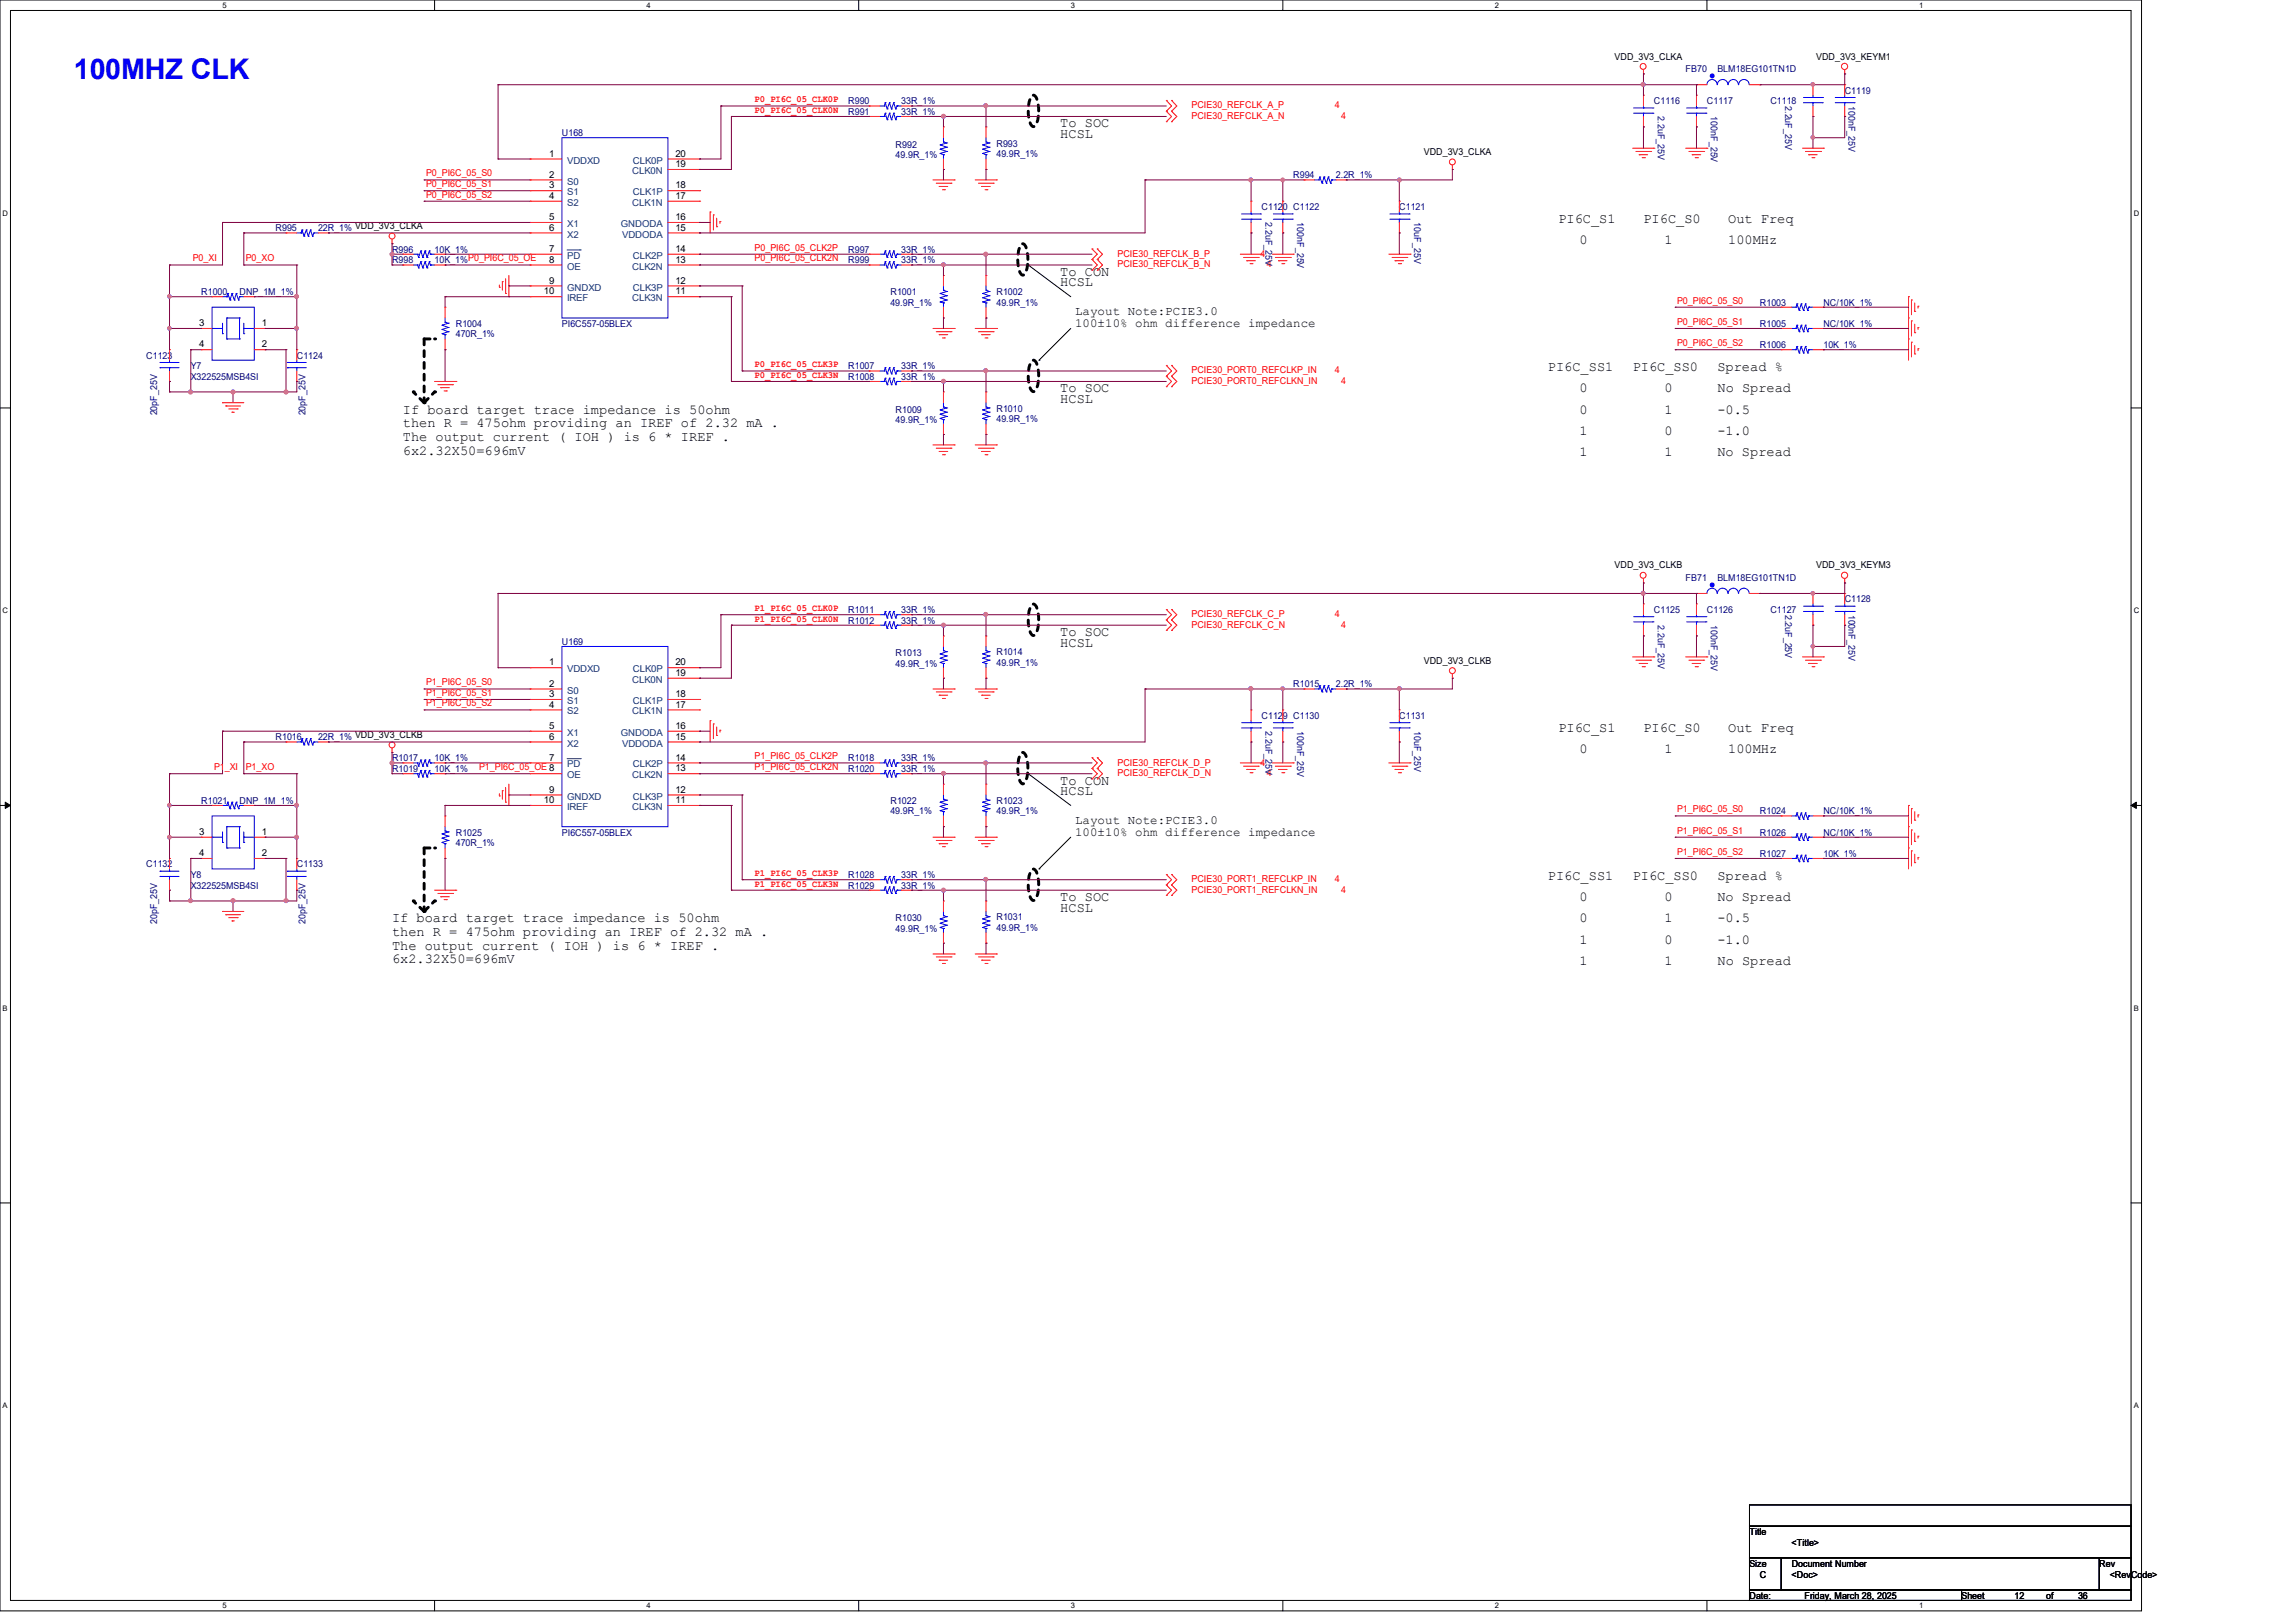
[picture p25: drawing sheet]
<svg xmlns="http://www.w3.org/2000/svg" width="297mm" height="210mm" viewBox="0 0 297 210" stroke-linecap="round" stroke-linejoin="round" font-family="sans-serif">
<defs><g id="words">
<text font-size="3.7" fill="#00f" x="9.6" y="10.3">100MHZ CLK</text>
<g font-size="1.8">
<text x="137.2" y="17.8">HCSL</text>
<text x="137.2" y="16.5">To SOC</text>
<text x="201.6" y="28.8">PI6C_S1</text>
<text x="212.6" y="28.8">PI6C_S0</text>
<text x="223.6" y="28.8">Out Freq</text>
<text x="137.2" y="35.7">To CON</text>
<text x="204.3" y="31.5">0</text>
<text x="215.3" y="31.5">1</text>
<text x="223.6" y="31.5">100MHz</text>
<text x="137.2" y="37">HCSL</text>
<text x="52.1" y="53.5">If board target trace impedance is 50ohm</text>
<text x="137.2" y="50.8">To SOC</text>
<text x="137.2" y="52.1">HCSL</text>
<text x="200.2" y="48">PI6C_SS1</text>
<text x="204.3" y="50.8">0</text>
<text x="204.3" y="53.5">0</text>
<text x="211.2" y="48">PI6C_SS0</text>
<text x="215.3" y="50.8">0</text>
<text x="215.3" y="53.5">1</text>
<text x="222.2" y="48">Spread %</text>
<text x="222.2" y="53.5">-0.5</text>
<text x="222.2" y="50.8">No Spread</text>
<text x="52.1" y="55.3">then R = 475ohm providing an IREF of 2.32 mA .</text>
<text x="52.1" y="57.1">The output current ( IOH ) is 6 * IREF .</text>
<text x="52.1" y="58.8">6x2.32X50=696mV</text>
<text x="204.3" y="56.3">1</text>
<text x="204.3" y="59">1</text>
<text x="215.3" y="59">1</text>
<text x="215.3" y="56.3">0</text>
<text x="222.2" y="59">No Spread</text>
<text x="222.2" y="56.3">-1.0</text>
<text x="137.2" y="83.7">HCSL</text>
<text x="137.2" y="82.3">To SOC</text>
<text x="201.6" y="94.7">PI6C_S1</text>
<text x="212.6" y="94.7">PI6C_S0</text>
<text x="223.6" y="94.7">Out Freq</text>
<text x="137.2" y="101.5">To CON</text>
<text x="204.3" y="97.4">0</text>
<text x="215.3" y="97.4">1</text>
<text x="223.6" y="97.4">100MHz</text>
<text x="137.2" y="102.9">HCSL</text>
<text x="200.2" y="113.8">PI6C_SS1</text>
<text x="211.2" y="113.8">PI6C_SS0</text>
<text x="222.2" y="113.8">Spread %</text>
<text x="50.7" y="119.3">If board target trace impedance is 50ohm</text>
<text x="137.2" y="118">HCSL</text>
<text x="137.2" y="116.6">To SOC</text>
<text x="204.3" y="119.3">0</text>
<text x="204.3" y="116.6">0</text>
<text x="215.3" y="116.6">0</text>
<text x="215.3" y="119.3">1</text>
<text x="222.2" y="116.6">No Spread</text>
<text x="222.2" y="119.3">-0.5</text>
<text x="50.7" y="121.1">then R = 475ohm providing an IREF of 2.32 mA .</text>
<text x="50.7" y="122.9">The output current ( IOH ) is 6 * IREF .</text>
<text x="50.7" y="124.7">6x2.32X50=696mV</text>
<text x="204.3" y="122.1">1</text>
<text x="204.3" y="124.8">1</text>
<text x="215.3" y="124.8">1</text>
<text x="215.3" y="122.1">0</text>
<text x="222.2" y="122.1">-1.0</text>
<text x="222.2" y="124.8">No Spread</text>
</g>
<g font-size="1.6">
<text x="139.1" y="40.8">Layout Note:PCIE3.0</text>
<text x="139.1" y="42.4">100±10% ohm difference impedance</text>
<text x="139.1" y="106.6">Layout Note:PCIE3.0</text>
<text x="139.1" y="108.2">100±10% ohm difference impedance</text>
</g>
<g font-size="1.2">
<text x="208.9" y="7.7">VDD_3V3_CLKA</text>
<text x="234.9" y="7.7">VDD_3V3_KEYM1</text>
<text x="71" y="20.3">1</text>
<text x="71" y="23">2</text>
<text x="87.4" y="20.3">20</text>
<text x="87.4" y="21.6">19</text>
<text x="184.2" y="20.1">VDD_3V3_CLKA</text>
<text x="71" y="24.4">3</text>
<text x="71" y="25.7">4</text>
<text x="71" y="29.8">6</text>
<text x="71" y="28.5">5</text>
<text x="87.4" y="28.5">16</text>
<text x="87.4" y="29.8">15</text>
<text x="87.4" y="24.4">18</text>
<text x="87.4" y="25.7">17</text>
<text x="71" y="32.6">7</text>
<text x="71" y="34">8</text>
<text x="87.4" y="32.6">14</text>
<text x="87.4" y="34">13</text>
<text x="70.4" y="38.1">10</text>
<text x="71" y="36.7">9</text>
<text x="87.4" y="38.1">11</text>
<text x="87.4" y="36.7">12</text>
<text x="25.8" y="42.2">3</text>
<text x="25.8" y="45">4</text>
<text x="33.9" y="42.2">1</text>
<text x="33.9" y="45">2</text>
<text x="208.9" y="73.5">VDD_3V3_CLKB</text>
<text x="234.9" y="73.5">VDD_3V3_KEYM3</text>
<text x="71" y="86.1">1</text>
<text x="71" y="88.9">2</text>
<text x="87.4" y="86.1">20</text>
<text x="87.4" y="87.5">19</text>
<text x="184.2" y="85.9">VDD_3V3_CLKB</text>
<text x="71" y="90.2">3</text>
<text x="71" y="91.6">4</text>
<text x="71" y="95.7">6</text>
<text x="71" y="94.3">5</text>
<text x="87.4" y="94.3">16</text>
<text x="87.4" y="95.7">15</text>
<text x="87.4" y="90.2">18</text>
<text x="87.4" y="91.6">17</text>
<text x="71" y="98.4">7</text>
<text x="87.4" y="98.4">14</text>
<text x="87.4" y="99.8">13</text>
<text x="70.4" y="103.9">10</text>
<text x="71" y="102.6">9</text>
<text x="87.4" y="103.9">11</text>
<text x="87.4" y="102.6">12</text>
<text x="25.8" y="108">3</text>
<text x="25.8" y="110.8">4</text>
<text x="33.9" y="108">1</text>
<text x="33.9" y="110.8">2</text>
<text x="226.3" y="198.6">Title</text>
<text x="226.3" y="202.7">Size</text>
<text x="231.8" y="200">&lt;Title&gt;</text>
<text x="231.8" y="202.7">Document Number</text>
<text x="271.6" y="202.7">Rev</text>
<text x="226.3" y="206.9">Date:</text>
<text x="227.7" y="204.1">C</text>
<text x="231.8" y="204.1">&lt;Doc&gt;</text>
<text x="233.4" y="206.9">Friday, March 28, 2025</text>
<text x="253.7" y="206.9">Sheet</text>
<text x="260.6" y="206.9">12</text>
<text x="264.7" y="206.9">of</text>
<text x="268.8" y="206.9">36</text>
<text x="272.9" y="204.1">&lt;RevCode&gt;</text>
</g>
<g font-size="1.2" fill="#000080">
<text x="218.1" y="9.4">FB70</text>
<text x="222.2" y="9.4">BLM18EG101TN1D</text>
<text x="72.7" y="17.6">U168</text>
<text x="109.7" y="13.5">R990</text>
<text x="109.7" y="14.9">R991</text>
<text x="116.6" y="13.5">33R_1%</text>
<text x="116.6" y="14.9">33R_1%</text>
<text x="213.9" y="13.5">C1116</text>
<text x="214.5" y="15.1" transform="rotate(90 214.5 15.1)">2.2uF_25V</text>
<text x="220.8" y="13.5">C1117</text>
<text x="221.3" y="15.1" transform="rotate(90 221.3 15.1)">100nF_25V</text>
<text x="229" y="13.5">C1118</text>
<text x="230.9" y="13.7" transform="rotate(90 230.9 13.7)">2.2uF_25V</text>
<text x="238.6" y="12.1">C1119</text>
<text x="239.1" y="13.7" transform="rotate(90 239.1 13.7)">100nF_25V</text>
<text x="115.9" y="19.1">R992</text>
<text x="115.9" y="20.4">49.9R_1%</text>
<text x="128.9" y="19">R993</text>
<text x="128.9" y="20.3">49.9R_1%</text>
<text x="167.3" y="23.1">R994</text>
<text x="172.8" y="23.1">2.2R_1%</text>
<text x="35.6" y="29.9">R995</text>
<text x="41.1" y="29.9">22R_1% VDD_3V3_CLKA</text>
<text x="163.2" y="27.2">C1120 C1122</text>
<text x="163.7" y="28.8" transform="rotate(90 163.7 28.8)">2.2uF_25V</text>
<text x="167.8" y="28.8" transform="rotate(90 167.8 28.8)">100nF_25V</text>
<text x="181" y="27.2">C1121</text>
<text x="182.9" y="28.8" transform="rotate(90 182.9 28.8)">10uF_25V</text>
<text x="50.7" y="32.7">R996</text>
<text x="50.7" y="34">R998</text>
<text x="56.2" y="32.7">10K_1%</text>
<text x="56.2" y="34">10K_1%P0_PI6C_05_OE</text>
<text x="109.7" y="32.7">R997</text>
<text x="109.7" y="34">R999</text>
<text x="116.6" y="32.7">33R_1%</text>
<text x="116.6" y="34">33R_1%</text>
<text x="26" y="38.1">R1000</text>
<text x="31" y="38.1">DNP_1M_1%</text>
<text x="115.2" y="38.1">R1001</text>
<text x="115.2" y="39.5">49.9R_1%</text>
<text x="128.9" y="38.1">R1002</text>
<text x="128.9" y="39.5">49.9R_1%</text>
<text x="227.7" y="39.5">R1003</text>
<text x="235.9" y="39.5">NC/10K_1%</text>
<text x="18.9" y="46.4">C1123</text>
<text x="24.7" y="47.8">Y7</text>
<text x="38.4" y="46.4">C1124</text>
<text x="59" y="42.3">R1004</text>
<text x="59" y="43.6">470R_1%</text>
<text x="72.7" y="42.3">PI6C557-05BLEX</text>
<text x="109.7" y="47.8">R1007</text>
<text x="116.6" y="47.8">33R_1%</text>
<text x="227.7" y="42.3">R1005</text>
<text x="227.7" y="45">R1006</text>
<text x="235.9" y="42.3">NC/10K_1%</text>
<text x="235.9" y="45">10K_1%</text>
<text x="20.3" y="53.8" transform="rotate(-90 20.3 53.8)">20pF_25V</text>
<text x="24.7" y="49.1">X322525MSB4SI</text>
<text x="39.5" y="53.8" transform="rotate(-90 39.5 53.8)">20pF_25V</text>
<text x="109.7" y="49.1">R1008</text>
<text x="115.9" y="53.4">R1009</text>
<text x="116.6" y="49.1">33R_1%</text>
<text x="128.9" y="53.3">R1010</text>
<text x="115.9" y="54.7">49.9R_1%</text>
<text x="128.9" y="54.6">49.9R_1%</text>
<text x="218.1" y="75.2">FB71</text>
<text x="222.2" y="75.2">BLM18EG101TN1D</text>
<text x="238.6" y="77.9">C1128</text>
<text x="72.7" y="83.4">U169</text>
<text x="109.7" y="80.7">R1012</text>
<text x="109.7" y="79.3">R1011</text>
<text x="116.6" y="80.7">33R_1%</text>
<text x="116.6" y="79.3">33R_1%</text>
<text x="213.9" y="79.3">C1125</text>
<text x="214.5" y="80.9" transform="rotate(90 214.5 80.9)">2.2uF_25V</text>
<text x="220.8" y="79.3">C1126</text>
<text x="221.3" y="80.9" transform="rotate(90 221.3 80.9)">100nF_25V</text>
<text x="229" y="79.3">C1127</text>
<text x="230.9" y="79.5" transform="rotate(90 230.9 79.5)">2.2uF_25V</text>
<text x="239.1" y="79.5" transform="rotate(90 239.1 79.5)">100nF_25V</text>
<text x="115.9" y="84.9">R1013</text>
<text x="115.9" y="86.3">49.9R_1%</text>
<text x="128.9" y="84.8">R1014</text>
<text x="128.9" y="86.1">49.9R_1%</text>
<text x="167.3" y="88.9">R1015</text>
<text x="172.8" y="88.9">2.2R_1%</text>
<text x="35.6" y="95.8">R1016</text>
<text x="41.1" y="95.8">22R_1% VDD_3V3_CLKB</text>
<text x="163.2" y="93">C1129 C1130</text>
<text x="163.7" y="94.6" transform="rotate(90 163.7 94.6)">2.2uF_25V</text>
<text x="167.8" y="94.6" transform="rotate(90 167.8 94.6)">100nF_25V</text>
<text x="181" y="93">C1131</text>
<text x="182.9" y="94.6" transform="rotate(90 182.9 94.6)">10uF_25V</text>
<text x="50.7" y="98.5">R1017</text>
<text x="50.7" y="99.9">R1019</text>
<text x="56.2" y="98.5">10K_1%</text>
<text x="56.2" y="99.9">10K_1%</text>
<text x="109.7" y="99.9">R1020</text>
<text x="109.7" y="98.5">R1018</text>
<text x="116.6" y="99.9">33R_1%</text>
<text x="116.6" y="98.5">33R_1%</text>
<text x="26" y="104">R1021</text>
<text x="31" y="104">DNP_1M_1%</text>
<text x="115.2" y="104">R1022</text>
<text x="115.2" y="105.4">49.9R_1%</text>
<text x="128.9" y="104">R1023</text>
<text x="128.9" y="105.4">49.9R_1%</text>
<text x="227.7" y="105.4">R1024</text>
<text x="235.9" y="105.4">NC/10K_1%</text>
<text x="18.9" y="112.2">C1132</text>
<text x="24.7" y="113.6">Y8</text>
<text x="38.4" y="112.2">C1133</text>
<text x="59" y="108.1">R1025</text>
<text x="59" y="109.5">470R_1%</text>
<text x="72.7" y="108.1">PI6C557-05BLEX</text>
<text x="109.7" y="113.6">R1028</text>
<text x="116.6" y="113.6">33R_1%</text>
<text x="227.7" y="110.9">R1027</text>
<text x="227.7" y="108.1">R1026</text>
<text x="235.9" y="110.9">10K_1%</text>
<text x="235.9" y="108.1">NC/10K_1%</text>
<text x="20.3" y="119.6" transform="rotate(-90 20.3 119.6)">20pF_25V</text>
<text x="24.7" y="115">X322525MSB4SI</text>
<text x="39.5" y="119.6" transform="rotate(-90 39.5 119.6)">20pF_25V</text>
<text x="109.7" y="115">R1029</text>
<text x="115.9" y="119.2">R1030</text>
<text x="116.6" y="115">33R_1%</text>
<text x="128.9" y="119.1">R1031</text>
<text x="115.9" y="120.6">49.9R_1%</text>
<text x="128.9" y="120.4">49.9R_1%</text>
</g>
<g font-size="1.2" fill="#f00">
<text x="97.6" y="13.2">P0_PI6C_05_CLK0P</text>
<text x="97.6" y="14.6">P0_PI6C_05_CLK0N</text>
<text x="154.1" y="14">PCIE30_REFCLK_A_P</text>
<text x="154.1" y="15.4">PCIE30_REFCLK_A_N</text>
<text x="172.7" y="14">4</text>
<text x="173.5" y="15.4">4</text>
<text x="55.1" y="22.8">P0_PI6C_05_S0</text>
<text x="55.1" y="24.2">P0_PI6C_05_S1</text>
<text x="55.1" y="25.6">P0_PI6C_05_S2</text>
<text x="24.9" y="33.8">P0_XI</text>
<text x="31.8" y="33.8">P0_XO</text>
<text x="97.6" y="32.4">P0_PI6C_05_CLK2P</text>
<text x="97.6" y="33.8">P0_PI6C_05_CLK2N</text>
<text x="144.6" y="33.2">PCIE30_REFCLK_B_P</text>
<text x="144.6" y="34.6">PCIE30_REFCLK_B_N</text>
<text x="163.1" y="33.2">4</text>
<text x="163.9" y="34.6">4</text>
<text x="217" y="39.3">P0_PI6C_05_S0</text>
<text x="97.6" y="47.5">P0_PI6C_05_CLK3P</text>
<text x="217" y="42">P0_PI6C_05_S1</text>
<text x="217" y="44.8">P0_PI6C_05_S2</text>
<text x="97.6" y="48.9">P0_PI6C_05_CLK3N</text>
<text x="154.1" y="48.3">PCIE30_PORT0_REFCLKP_IN</text>
<text x="154.1" y="49.7">PCIE30_PORT0_REFCLKN_IN</text>
<text x="172.7" y="48.3">4</text>
<text x="173.5" y="49.7">4</text>
<text x="97.6" y="79.1">P1_PI6C_05_CLK0P</text>
<text x="97.6" y="80.4">P1_PI6C_05_CLK0N</text>
<text x="154.1" y="79.8">PCIE30_REFCLK_C_P</text>
<text x="154.1" y="81.2">PCIE30_REFCLK_C_N</text>
<text x="172.7" y="79.8">4</text>
<text x="173.5" y="81.2">4</text>
<text x="55.1" y="88.7">P1_PI6C_05_S0</text>
<text x="55.1" y="90">P1_PI6C_05_S1</text>
<text x="55.1" y="91.4">P1_PI6C_05_S2</text>
<text x="27.7" y="99.7">P1_XI</text>
<text x="31.8" y="99.7">P1_XO</text>
<text x="62" y="99.7">P1_PI6C_05_OE 8</text>
<text x="97.6" y="98.3">P1_PI6C_05_CLK2P</text>
<text x="97.6" y="99.7">P1_PI6C_05_CLK2N</text>
<text x="144.6" y="99.1">PCIE30_REFCLK_D_P</text>
<text x="144.6" y="100.4">PCIE30_REFCLK_D_N</text>
<text x="163.1" y="99.1">4</text>
<text x="163.9" y="100.4">4</text>
<text x="217" y="105.1">P1_PI6C_05_S0</text>
<text x="217" y="107.9">P1_PI6C_05_S1</text>
<text x="97.6" y="113.4">P1_PI6C_05_CLK3P</text>
<text x="217" y="110.6">P1_PI6C_05_S2</text>
<text x="97.6" y="114.7">P1_PI6C_05_CLK3N</text>
<text x="154.1" y="114.1">PCIE30_PORT1_REFCLKP_IN</text>
<text x="154.1" y="115.5">PCIE30_PORT1_REFCLKN_IN</text>
<text x="172.7" y="114.1">4</text>
<text x="173.5" y="115.5">4</text>
</g>
<g font-size="1.2" fill="#004080">
<text x="73.4" y="21.2">VDDXD</text>
<text x="73.4" y="23.9">S0</text>
<text x="81.8" y="22.5">CLK0N</text>
<text x="81.9" y="21.2">CLK0P</text>
<text x="73.4" y="25.3">S1</text>
<text x="73.4" y="26.6">S2</text>
<text x="73.4" y="29.4">X1</text>
<text x="80.3" y="29.4">GNDODA</text>
<text x="81.8" y="26.6">CLK1N</text>
<text x="81.9" y="25.3">CLK1P</text>
<text x="73.4" y="30.7">X2</text>
<text x="73.4" y="33.5">PD</text>
<text x="73.4" y="34.9">OE</text>
<text x="80.5" y="30.7">VDDODA</text>
<text x="81.8" y="34.9">CLK2N</text>
<text x="81.9" y="33.5">CLK2P</text>
<text x="73.4" y="39">IREF</text>
<text x="73.4" y="37.6">GNDXD</text>
<text x="81.8" y="39">CLK3N</text>
<text x="81.9" y="37.6">CLK3P</text>
<text x="73.4" y="87">VDDXD</text>
<text x="73.4" y="89.7">S0</text>
<text x="81.8" y="88.3">CLK0N</text>
<text x="81.9" y="87">CLK0P</text>
<text x="73.4" y="91.1">S1</text>
<text x="73.4" y="92.5">S2</text>
<text x="73.4" y="95.2">X1</text>
<text x="80.3" y="95.2">GNDODA</text>
<text x="81.8" y="92.5">CLK1N</text>
<text x="81.9" y="91.1">CLK1P</text>
<text x="73.4" y="96.6">X2</text>
<text x="73.4" y="99.3">PD</text>
<text x="73.4" y="100.7">OE</text>
<text x="80.5" y="96.6">VDDODA</text>
<text x="81.8" y="100.7">CLK2N</text>
<text x="81.9" y="99.3">CLK2P</text>
<text x="73.4" y="104.8">IREF</text>
<text x="73.4" y="103.5">GNDXD</text>
<text x="81.8" y="104.8">CLK3N</text>
<text x="81.9" y="103.5">CLK3P</text>
</g>
<g font-size="1">
<text x="28.8" y="1">5</text>
<text x="83.7" y="1">4</text>
<text x="138.5" y="1">3</text>
<text x="193.4" y="1">2</text>
<text x="248.2" y="1">1</text>
<text x=".3" y="27.9">D</text>
<text x="276" y="27.9">D</text>
<text x=".3" y="79.4">C</text>
<text x="276" y="79.4">C</text>
<text x=".3" y="130.8">B</text>
<text x="276" y="130.8">B</text>
<text x=".3" y="182.2">A</text>
<text x="276" y="182.2">A</text>
<text x="28.8" y="208.1">5</text>
<text x="83.7" y="208.1">4</text>
<text x="138.5" y="208.1">3</text>
<text x="193.4" y="208.1">2</text>
<text x="248.2" y="208.1">1</text>
</g>
</g></defs>
<path d="M0 0h277v208.4h-277zM1.4 1.4h274.3v205.7h-274.3z" fill="none" stroke="#000" stroke-width=".13"/>
<g fill="#fff">
<path d="M28.8 .1h.5v1.1h-.5z"/>
<path d="M28.8 207.2h.5v1.1h-.5z"/>
</g>
<path d="M56.2 0v1.4M56.2 207.1v1.3" fill="none" stroke="#000" stroke-width=".13"/>
<g fill="#fff">
<path d="M83.7 .1h.5v1.1h-.5z"/>
<path d="M83.7 207.2h.5v1.1h-.5z"/>
</g>
<path d="M111.1 0v1.4M111.1 207.1v1.3" fill="none" stroke="#000" stroke-width=".13"/>
<g fill="#fff">
<path d="M138.5 .1h.6v1.1h-.6z"/>
<path d="M138.5 207.2h.6v1.1h-.6z"/>
</g>
<path d="M165.9 0v1.4M165.9 207.1v1.3" fill="none" stroke="#000" stroke-width=".13"/>
<g fill="#fff">
<path d="M193.4 .1h.5v1.1h-.5z"/>
<path d="M193.4 207.2h.5v1.1h-.5z"/>
</g>
<path d="M220.8 0v1.4M220.8 207.1v1.3" fill="none" stroke="#000" stroke-width=".13"/>
<g fill="#fff">
<path d="M248.2 .1h.6v1.1h-.6z"/>
<path d="M248.2 207.2h.6v1.1h-.6z"/>
<path d="M.3 27.1h.8v1.1h-.8z"/>
<path d="M276 27.1h.7v1.1h-.7z"/>
<path d="M.3 78.5h.8v1.1h-.8z"/>
<path d="M276 78.5h.7v1.1h-.7z"/>
</g>
<path d="M0 52.8h1.4M275.7 52.8h1.3" fill="none" stroke="#000" stroke-width=".13"/>
<g fill="#fff">
<path d="M.3 129.9h.7v1.1h-.7z"/>
<path d="M276 129.9h.6v1.1h-.6z"/>
</g>
<path d="M0 104.2h1.4M275.7 104.2h1.3" fill="none" stroke="#000" stroke-width=".13"/>
<path d="M.7 103.8l.7 .4-.7 .4zM275.7 104.2l.7-.4v.8z" fill="#000" stroke="#000" stroke-width=".13"/>
<g fill="#fff">
<path d="M.3 181.4h.7v1.1h-.7z"/>
<path d="M276 181.4h.6v1.1h-.6z"/>
</g>
<g fill="none" stroke="#000" stroke-width=".13">
<path d="M133 34.3h.1M133 34.3l5.5 4.1M134.4 46.6h.1M138.5 42.5l-4.1 4.1M133 100.1h.1M133 100.1l5.5 4.1M134.4 112.4h.1M138.5 108.3l-4.1 4.1M0 155.7h1.4M275.7 155.7h1.3M226.3 194.7h49.4v2.8h-49.4zM226.3 197.5h49.4v4.1h-49.4z"/>
<path d="M226.3 201.6h4.1v4.1h-4.1zM226.3 205.7h27.4v1.4h-27.4zM230.4 201.6h41.2v4.1h-41.2zM253.7 205.7h22v1.4h-22zM271.6 201.6h4.1v4.1h-4.1z"/>
</g>
<path d="M54.9 43.9v8.2M54.9 43.9h1.3M54.9 52.1l-1.4-1.4M54.9 52.1l1.3-1.4M54.9 109.7v8.2M54.9 109.7h1.3M54.9 117.9l-1.4-1.3M54.9 117.9l1.3-1.3" fill="none" stroke="#000" stroke-width=".38" stroke-dasharray=".8 .8"/>
<g fill="#000" stroke-dasharray=".8 .8">
<circle cx="53.5" cy="50.7" r=".19"/>
<circle cx="54.9" cy="52.1" r=".19"/>
<circle cx="56.2" cy="43.9" r=".19"/>
<circle cx="56.2" cy="50.7" r=".19"/>
<circle cx="53.5" cy="116.6" r=".19"/>
<circle cx="54.9" cy="117.9" r=".19"/>
<circle cx="56.2" cy="109.7" r=".19"/>
<circle cx="56.2" cy="116.6" r=".19"/>
</g>
<path d="M133.5 12.4l.2-.1a1.45 1.45 0 0 1 .6 1.4 4.1 4.1 0 0 1-.4 2.6l-.2 .1a1.45 1.45 0 0 1-.7-1.4 4.1 4.1 0 0 1 .5-2.6zM132.1 31.6l.2-.1a1.46 1.46 0 0 1 .6 1.4 4.2 4.2 0 0 1-.4 2.6l-.2 .1a1.46 1.46 0 0 1-.6-1.4 4.2 4.2 0 0 1 .4-2.6zM133.5 46.7l.2-.1a1.45 1.45 0 0 1 .6 1.4 4.1 4.1 0 0 1-.4 2.6l-.2 .1a1.45 1.45 0 0 1-.7-1.4 4.1 4.1 0 0 1 .5-2.6zM133.5 78.3l.2-.1a1.45 1.45 0 0 1 .6 1.4 4.1 4.1 0 0 1-.4 2.5l-.2 .1a1.45 1.45 0 0 1-.7-1.4 4.1 4.1 0 0 1 .5-2.5zM132.1 97.5l.2-.1a1.46 1.46 0 0 1 .6 1.4 4.2 4.2 0 0 1-.4 2.5l-.2 .1a1.46 1.46 0 0 1-.6-1.4 4.2 4.2 0 0 1 .4-2.5zM133.5 112.6l.2-.1a1.45 1.45 0 0 1 .6 1.3 4.1 4.1 0 0 1-.4 2.6l-.2 .1a1.45 1.45 0 0 1-.7-1.4 4.1 4.1 0 0 1 .5-2.5z" fill="none" stroke="#000" stroke-width=".38" stroke-dasharray=".8"/>
<g fill="none" stroke="#f00" stroke-width=".13">
<path d="M112.4 13.7h.1M112.4 15.1h.1M112.4 13.7h1.4M112.4 15.1h1.4M116.6 13.7h1.3M116.6 15.1h1.3M117.9 13.7h.1M117.9 15.1h.1M122 16.4h.1M122 16.4v1.4M127.6 16.4h.1M127.6 16.4v1.4"/>
<path d="M150.9 14.4h.1M150.9 13h.1M150.9 15.7h.1M150.9 13l.7 .7-.7 .7M150.9 14.4l.7 .7-.7 .6M151.6 14.4h.1M151.6 13h.1M151.6 15.7h.1M151.6 13l.6 .7-.6 .7M151.6 14.4l.6 .7-.6 .6M211.2 19.2h2.8M211.6 19.6h1.9"/>
<path d="M212.6 9.6h.1M212.6 12.3h.1M212.6 16.4h.1M212.6 9v.6M212.6 12.3v1.4M212.6 15.1v1.3M213.5 19.6h.1M214 19.2h.1M218.1 19.2h2.7M218.5 19.6h1.9M219.5 12.3h.1M219.5 16.4h.1"/>
<path d="M219.5 11h.1M219.5 12.3v1.4M219.5 15.1v1.3M219.5 11h1.3M220.4 19.6h.1M220.8 19.2h.1M226.3 11h1.4M227.7 11h.1M233.2 19.2h2.7M233.6 19.6h1.9M234.5 11h.1M234.5 15.1h.1"/>
<path d="M234.5 11v1.3M234.5 13.7v1.4M235.5 19.6h.1M235.9 19.2h.1M238.6 9.6h.1M238.6 11h.1M238.6 15.1h.1M238.6 9v.6M238.6 11v1.3M238.6 13.7v1.4M27.4 38.4h.1M27.4 38.4h1.4"/>
<path d="M31.5 38.4h1.4M32.9 38.4h.1M37 30.1h.1M37 30.1h1.4M41.1 30.1h1.4M42.5 30.1h.1M50.7 31.5h.1M50.7 31v.5M52.1 32.9h.1M52.1 34.3h.1M52.1 32.9h1.4M52.1 34.3h1.4"/>
<path d="M56.2 32.9h1.4M56.2 34.3h1.4M57.6 39.8h.1M57.6 32.9h.1M57.6 34.3h.1M57.6 39.8v1.3M64.6 37.2h.1M64.6 36.9v.3M65 36.4h.1M65 36.4v1.1M65.4 38h.1M65.4 36.1v1.9"/>
<path d="M65.8 38.4h.1M65.8 35.6v2.8M68.6 20.6h.1M68.6 23.3h.1M68.6 24.7h.1M68.6 26h.1M68.6 30.1h.1M68.6 28.8h.1M68.6 32.9h.1M68.6 34.3h.1M68.6 38.4h.1M68.6 37h.1"/>
<path d="M68.6 32.9h4.1M68.6 23.3h4.1M68.6 20.6h4.1M68.6 24.7h4.1M68.6 26h4.1M68.6 30.1h4.1M68.6 28.8h4.1M68.6 34.3h4.1M68.6 38.4h4.1M68.6 37h4.1M86.4 32.9h4.1M86.4 20.6h4.1"/>
<path d="M86.4 24.7h4.1M86.4 26h4.1M86.4 30.1h4.1M86.4 28.8h4.1M86.4 34.3h4.1M86.4 38.4h4.1M86.4 37h4.1M86.4 21.9h4.1M90.5 38.4h.1M90.5 37h.1M90.5 32.9h.1M90.5 34.3h.1"/>
<path d="M90.5 28.8h.1M90.5 30.1h.1M90.5 24.7h.1M90.5 26h.1M90.5 20.6h.1M90.5 21.9h.1M91.9 27.4h.1M91.9 27.4v2.7M92.3 27.8h.1M92.3 27.8v2M92.7 29.3h.1M92.7 28.2v1.1"/>
<path d="M93.1 28.7h.1M93.1 28.7v.2M112.4 32.9h.1M112.4 34.3h.1M112.4 32.9h1.4M112.4 34.3h1.4M116.6 32.9h1.3M116.6 34.3h1.3M117.9 32.9h.1M117.9 34.3h.1M120.7 23.3h2.7M121.1 23.7h1.9"/>
<path d="M121.5 24.1h.1M121.5 24.1h1.1M121.9 24.6h.3M122 35.6h.1M122 21.9h.1M122 20.6v1.3M122 35.6v1.4M122 39.8v1.3M122.2 24.6h.1M123 23.7h.1M123.4 23.3h.1M126.2 23.3h2.7"/>
<path d="M126.6 23.7h1.9M127 24.1h.1M127 24.1h1.1M127.4 24.6h.3M127.6 21.9h.1M127.6 35.6h.1M127.6 20.6v1.3M127.6 35.6v1.4M127.6 39.8v1.3M127.7 24.6h.1M128.5 23.7h.1M128.9 23.3h.1"/>
<path d="M141.3 33.6h.1M141.3 32.2h.1M141.3 35h.1M141.3 32.2l.6 .7-.6 .7M141.3 33.6l.6 .7-.6 .7M141.9 33.6h.1M141.9 32.2h.1M141.9 35h.1M141.9 32.2l.7 .7-.7 .7M141.9 33.6l.7 .7-.7 .7M160.4 32.9h2.8M160.9 33.3h1.9"/>
<path d="M161.3 33.7h.1M161.3 33.7h1.1M161.7 34.1h.3M161.8 26h.1M161.8 30.1h.1M161.8 26v1.4M161.8 28.8v1.3M162 34.1h.1M162.8 33.3h.1M163.2 32.9h.1M164.6 32.9h2.7M165 33.3h1.9"/>
<path d="M165.4 33.7h.1M165.4 33.7h1.1M165.8 34.1h.3M165.9 26h.1M165.9 30.1h.1M165.9 26v1.4M165.9 28.8v1.3M166.1 34.1h.1M166.9 33.3h.1M167.3 32.9h.1M168.7 23.3h.1M168.7 23.3h1.4"/>
<path d="M172.8 23.3h1.4M174.2 23.3h.1M179.7 32.9h2.7M180.1 33.3h1.9M180.5 33.7h.1M180.5 33.7h1.1M180.9 34.1h.3M181 26h.1M181 30.1h.1M181 26v1.4M181 28.8v1.3M181.2 34.1h.1"/>
<path d="M182 33.3h.1M182.4 32.9h.1M187.9 21.9h.1M187.9 21.4v.5M212 20h.1M212 20h1.1M212.4 20.4h.3M212.7 20.4h.1M218.9 20h.1M218.9 20h1.1M219.3 20.4h.3M219.6 20.4h.1"/>
<path d="M230.4 39.8h.1M230.4 39.8h1.4M234 20h.1M234 20h1.1M234.4 20.4h.3M234.5 39.8h1.4M234.7 20.4h.1M235.9 39.8h.1M246.9 38.4h.1M246.9 38.4v8.2M247.3 38.8h.1M247.3 38.8v1.9"/>
<path d="M247.7 39.2v1.1M248.1 39.6h.1M248.1 39.6v.3M21.9 45.3h.1M21.9 49.4h.1M21.9 45.3v1.3M21.9 48v1.4M26 42.5h.1M26 45.3h.1M26 42.5h1.4M26 45.3h1.4M28.8 52.1h.1"/>
<path d="M28.8 52.1h2.7M29.2 52.5h.1M29.2 52.5h1.9M29.6 52.9h1.1M30 53.3h.1M30 53.3h.3M30.7 52.9h.1M32.9 42.5h1.4M32.9 45.3h1.4M34.3 42.5h.1M34.3 45.3h.1M38.4 45.3h.1"/>
<path d="M38.4 49.4h.1M38.4 45.3v1.3M38.4 48v1.4M56.2 49.4h2.8M56.6 49.8h1.9M57 50.2h.1M57 50.2h1.1M57.4 50.6h.3M57.6 45.3h.1M57.6 43.9v1.4M57.7 50.6h.1M58.5 49.8h.1"/>
<path d="M59 49.4h.1M112.4 48h.1M112.4 49.4h.1M112.4 49.4h1.4M112.4 48h1.4M116.6 49.4h1.3M116.6 48h1.3M117.9 48h.1M117.9 49.4h.1M120.7 57.6h2.7M120.7 42.5h2.7M121.1 58h1.9"/>
<path d="M121.1 42.9h1.9M121.5 58.4h.1M121.5 43.3h.1M121.5 58.4h1.1M121.5 43.3h1.1M121.9 58.8h.3M121.9 43.7h.3M122 41.1h.1M122 50.7h.1M122 56.2h.1M122 50.7v1.4M122 54.9v1.3"/>
<path d="M122.2 58.8h.1M122.2 43.7h.1M123 58h.1M123 42.9h.1M123.4 57.6h.1M123.4 42.5h.1M126.2 57.6h2.7M126.2 42.5h2.7M126.6 58h1.9M126.6 42.9h1.9M127 58.4h.1M127 43.3h.1"/>
<path d="M127 58.4h1.1M127 43.3h1.1M127.4 58.8h.3M127.4 43.7h.3M127.6 50.7h.1M127.6 56.2h.1M127.6 41.1h.1M127.6 50.7v1.4M127.6 54.9v1.3M127.7 58.8h.1M127.7 43.7h.1M128.5 58h.1"/>
<path d="M128.5 42.9h.1M128.9 57.6h.1M128.9 42.5h.1M150.9 48.7h.1M150.9 47.3h.1M150.9 50h.1M150.9 47.3l.7 .7-.7 .7M150.9 48.7l.7 .7-.7 .6M151.6 48.7h.1M151.6 47.3h.1M151.6 50h.1M151.6 47.3l.6 .7-.6 .7"/>
<path d="M151.6 48.7l.6 .7-.6 .6M230.4 42.5h.1M230.4 45.3h.1M230.4 42.5h1.4M230.4 45.3h1.4M234.5 42.5h1.4M234.5 45.3h1.4M235.9 42.5h.1M235.9 45.3h.1M246.9 41.1h.1M246.9 43.9h.1M247.3 41.5h.1"/>
<path d="M247.3 44.3h.1M247.3 41.5v2M247.3 44.3v1.9M247.7 40.3h.1M247.7 43.1h.1M247.7 45.8h.1M247.7 42v1.1M247.7 44.7v1.1M248.1 42.4h.1M248.1 45.1h.1M248.1 42.4v.2M248.1 45.1v.3"/>
<path d="M112.4 79.5h.1M112.4 79.5h1.4M116.6 79.5h1.3M117.9 79.5h.1M150.9 78.9h.1M150.9 78.9l.7 .6-.7 .7M151.6 78.9h.1M151.6 78.9l.6 .6-.6 .7M212.6 75.4h.1M212.6 78.1h.1M212.6 74.9v.5M212.6 78.1v1.4"/>
<path d="M219.5 78.1h.1M219.5 76.8h.1M219.5 78.1v1.4M219.5 76.8h1.3M226.3 76.8h1.4M227.7 76.8h.1M234.5 76.8h.1M234.5 76.8v1.3M234.5 79.5v1.4M238.6 75.4h.1M238.6 76.8h.1M238.6 74.9v.5"/>
<path d="M238.6 76.8v1.3M238.6 79.5v1.4M37 96h.1M37 96h1.4M41.1 96h1.4M42.5 96h.1M50.7 97.4h.1M50.7 96.8v.6M52.1 98.7h.1M52.1 98.7h1.4M56.2 98.7h1.4M57.6 98.7h.1"/>
<path d="M68.6 86.4h.1M68.6 89.2h.1M68.6 90.5h.1M68.6 91.9h.1M68.6 96h.1M68.6 94.6h.1M68.6 98.7h.1M68.6 89.2h4.1M68.6 98.7h4.1M68.6 96h4.1M68.6 86.4h4.1M68.6 90.5h4.1"/>
<path d="M68.6 91.9h4.1M68.6 94.6h4.1M86.4 98.7h4.1M86.4 96h4.1M86.4 86.4h4.1M86.4 90.5h4.1M86.4 91.9h4.1M86.4 94.6h4.1M86.4 87.8h4.1M90.5 98.7h.1M90.5 94.6h.1M90.5 96h.1"/>
<path d="M90.5 90.5h.1M90.5 91.9h.1M90.5 86.4h.1M90.5 87.8h.1M91.9 93.3h.1M91.9 93.3v2.7M92.3 93.7h.1M92.3 93.7v1.9M92.7 95.2h.1M92.7 94.1v1.1M93.1 94.5h.1M93.1 94.5v.2"/>
<path d="M112.4 80.9h.1M112.4 98.7h.1M112.4 98.7h1.4M112.4 80.9h1.4M116.6 98.7h1.3M116.6 80.9h1.3M117.9 80.9h.1M117.9 98.7h.1M120.7 89.2h2.7M121.1 89.5h1.9M121.5 90h.1M121.5 90h1.1"/>
<path d="M121.9 90.4h.3M122 82.3h.1M122 87.8h.1M122 82.3v1.4M122 86.4v1.4M122.2 90.4h.1M123 89.5h.1M123.4 89.2h.1M126.2 89.2h2.7M126.6 89.5h1.9M127 90h.1M127 90h1.1"/>
<path d="M127.4 90.4h.3M127.6 82.3h.1M127.6 87.8h.1M127.6 82.3v1.4M127.6 86.4v1.4M127.7 90.4h.1M128.5 89.5h.1M128.9 89.2h.1M141.3 99.4h.1M141.3 98h.1M141.3 98l.6 .7-.6 .7M141.3 99.4l.6 .7-.6 .7"/>
<path d="M141.9 99.4h.1M141.9 98h.1M141.9 98l.7 .7-.7 .7M141.9 99.4l.7 .7-.7 .7M150.9 80.2h.1M150.9 81.6h.1M150.9 80.2l.7 .7-.7 .7M151.6 80.2h.1M151.6 81.6h.1M151.6 80.2l.6 .7-.6 .7M160.4 98.7h2.8M160.9 99.1h1.9"/>
<path d="M161.3 99.6h.1M161.3 99.6h1.1M161.7 100h.3M161.8 91.9h.1M161.8 96h.1M161.8 91.9v1.4M161.8 94.6v1.4M162 100h.1M162.8 99.1h.1M163.2 98.7h.1M164.6 98.7h2.7M165 99.1h1.9"/>
<path d="M165.4 99.6h.1M165.4 99.6h1.1M165.8 100h.3M165.9 91.9h.1M165.9 96h.1M165.9 91.9v1.4M165.9 94.6v1.4M166.1 100h.1M166.9 99.1h.1M167.3 98.7h.1M168.7 89.2h.1M168.7 89.2h1.4"/>
<path d="M172.8 89.2h1.4M174.2 89.2h.1M179.7 98.7h2.7M180.1 99.1h1.9M180.5 99.6h.1M180.5 99.6h1.1M180.9 100h.3M181 91.9h.1M181 96h.1M181 91.9v1.4M181 94.6v1.4M181.2 100h.1"/>
<path d="M182 99.1h.1M182.4 98.7h.1M187.9 87.8h.1M187.9 87.2v.6M211.2 85h2.8M211.6 85.4h1.9M212 85.9h.1M212 85.9h1.1M212.4 86.3h.3M212.6 82.3h.1M212.6 80.9v1.4M212.7 86.3h.1"/>
<path d="M213.5 85.4h.1M214 85h.1M218.1 85h2.7M218.5 85.4h1.9M218.9 85.9h.1M218.9 85.9h1.1M219.3 86.3h.3M219.5 82.3h.1M219.5 80.9v1.4M219.6 86.3h.1M220.4 85.4h.1M220.8 85h.1"/>
<path d="M233.2 85h2.7M233.6 85.4h1.9M234 85.9h.1M234 85.9h1.1M234.4 86.3h.3M234.5 80.9h.1M234.7 86.3h.1M235.5 85.4h.1M235.9 85h.1M238.6 80.9h.1M21.9 111.1h.1M21.9 115.2h.1"/>
<path d="M21.9 111.1v1.3M21.9 113.8v1.4M26 108.3h.1M26 111.1h.1M26 108.3h1.4M26 111.1h1.4M27.4 104.2h.1M27.4 104.2h1.4M28.8 117.9h.1M28.8 117.9h2.7M29.2 118.4h.1M29.2 118.4h1.9"/>
<path d="M29.6 118.7h1.1M30 119.2h.1M30 119.2h.3M30.7 118.7h.1M31.5 104.2h1.4M32.9 104.2h.1M32.9 108.3h1.4M32.9 111.1h1.4M34.3 108.3h.1M34.3 111.1h.1M38.4 111.1h.1M38.4 115.2h.1"/>
<path d="M38.4 111.1v1.3M38.4 113.8v1.4M52.1 100.1h.1M52.1 100.1h1.4M56.2 115.2h2.8M56.2 100.1h1.4M56.6 115.6h1.9M57 116h.1M57 116h1.1M57.4 116.4h.3M57.6 100.1h.1M57.6 105.6h.1"/>
<path d="M57.6 111.1h.1M57.6 105.6v1.4M57.6 109.7v1.4M57.7 116.4h.1M58.5 115.6h.1M59 115.2h.1M64.6 103h.1M64.6 102.7v.3M65 102.3h.1M65 102.3v1.1M65.4 103.8h.1M65.4 101.9v1.9"/>
<path d="M65.8 104.2h.1M65.8 101.5v2.7M68.6 100.1h.1M68.6 104.2h.1M68.6 102.9h.1M68.6 100.1h4.1M68.6 104.2h4.1M68.6 102.9h4.1M86.4 100.1h4.1M86.4 104.2h4.1M86.4 102.9h4.1M90.5 104.2h.1"/>
<path d="M90.5 102.9h.1M90.5 100.1h.1M112.4 100.1h.1M112.4 113.8h.1M112.4 115.2h.1M112.4 115.2h1.4M112.4 100.1h1.4M112.4 113.8h1.4M116.6 115.2h1.3M116.6 100.1h1.3M116.6 113.8h1.3M117.9 100.1h.1"/>
<path d="M117.9 113.8h.1M117.9 115.2h.1M120.7 108.3h2.7M121.1 108.8h1.9M121.5 109.2h.1M121.5 109.2h1.1M121.9 109.6h.3M122 101.5h.1M122 107h.1M122 116.6h.1M122 101.5v1.4M122 105.6v1.4"/>
<path d="M122 116.6v1.3M122.2 109.6h.1M123 108.8h.1M123.4 108.3h.1M126.2 108.3h2.7M126.6 108.8h1.9M127 109.2h.1M127 109.2h1.1M127.4 109.6h.3M127.6 116.6h.1M127.6 101.5h.1M127.6 107h.1"/>
<path d="M127.6 101.5v1.4M127.6 105.6v1.4M127.6 116.6v1.3M127.7 109.6h.1M128.5 108.8h.1M128.9 108.3h.1M141.3 100.8h.1M141.9 100.8h.1M150.9 114.5h.1M150.9 113.2h.1M150.9 115.9h.1M150.9 113.2l.7 .6-.7 .7"/>
<path d="M150.9 114.5l.7 .7-.7 .7M151.6 114.5h.1M151.6 113.2h.1M151.6 115.9h.1M151.6 113.2l.6 .6-.6 .7M151.6 114.5l.6 .7-.6 .7M230.4 105.6h.1M230.4 111.1h.1M230.4 108.3h.1M230.4 108.3h1.4M230.4 105.6h1.4M230.4 111.1h1.4"/>
<path d="M234.5 108.3h1.4M234.5 105.6h1.4M234.5 111.1h1.4M235.9 105.6h.1M235.9 111.1h.1M235.9 108.3h.1M246.9 104.2h.1M246.9 107h.1M246.9 109.7h.1M246.9 104.2v8.2M247.3 104.6h.1M247.3 107.4h.1"/>
<path d="M247.3 110.1h.1M247.3 104.6v2M247.3 107.4v1.9M247.3 110.1v2M247.7 106.1h.1M247.7 108.9h.1M247.7 111.6h.1M247.7 105v1.1M247.7 107.8v1.1M247.7 110.5v1.1M248.1 105.5h.1M248.1 108.2h.1"/>
<path d="M248.1 111h.1M248.1 105.5v.2M248.1 108.2v.3M248.1 111v.2M120.7 123.4h2.7M121.1 123.8h1.9M121.5 124.2h.1M121.5 124.2h1.1M121.9 124.7h.3M122 122h.1M122 120.7v1.3M122.2 124.7h.1"/>
<path d="M123 123.8h.1M123.4 123.4h.1M126.2 123.4h2.7M126.6 123.8h1.9M127 124.2h.1M127 124.2h1.1M127.4 124.7h.3M127.6 122h.1M127.6 120.7v1.3M127.7 124.7h.1M128.5 123.8h.1M128.9 123.4h.1"/>
<circle cx="212.6" cy="8.6" r=".38"/>
<circle cx="238.6" cy="8.6" r=".4"/>
<circle cx="50.7" cy="30.5" r=".38"/>
<circle cx="187.9" cy="21" r=".38"/>
<circle cx="212.6" cy="74.4" r=".38"/>
<circle cx="238.6" cy="74.4" r=".4"/>
<circle cx="50.7" cy="96.4" r=".38"/>
<circle cx="187.9" cy="86.8" r=".38"/>
</g>
<g fill="none" stroke="#00f" stroke-width=".13">
<path d="M72.7 17.8h13.7v23.3h-13.7zM113.8 13.7h.6M113.8 15.1h.6M114.4 13.7h.1M114.4 15.1h.1M114.5 13.3h.1M114.5 14.6h.1M114.5 13.3l.3 .8M114.5 13.3l-.1 .4M114.5 14.6l.3 .9M114.5 14.6l-.1 .5M114.8 14.1h.1"/>
<path d="M114.8 15.5h.1M115.1 13.3h.1M115.1 14.6h.1M115.1 13.3l.2 .8M115.1 13.3l-.3 .8M115.1 14.6l.2 .9M115.1 14.6l-.3 .9M115.3 14.1h.1M115.3 15.5h.1M115.6 13.3h.1M115.6 14.6h.1M115.6 13.3l.3 .8"/>
<path d="M115.6 13.3l-.3 .8M115.6 14.6l.3 .9M115.6 14.6l-.3 .9M115.9 14.1h.1M115.9 15.5h.1M116 13.7h.1M116 15.1h.1M116 13.7l-.1 .4M116 13.7h.6M116 15.1l-.1 .4M116 15.1h.6M121.6 19.9h.1"/>
<path d="M121.6 19.3h.1M121.6 18.8h.1M121.6 19.9l.4 .1M121.6 19.3l.9 .3M121.6 18.8l.9 .2M122 18.4h.1M122 17.8v.6M122 18.4l.5 .1M122.5 19.6h.1M122.5 19h.1M122.5 18.5h.1M122.5 19.6l-.9 .3"/>
<path d="M122.5 19l-.9 .3M122.5 18.5l-.9 .3M127.1 19.9h.1M127.1 19.3h.1M127.1 18.8h.1M127.1 19.9l.5 .1M127.1 19.3l.9 .3M127.1 18.8l.9 .2M127.6 18.4h.1M127.6 17.8v.6M127.6 18.4l.4 .1M128 19.6h.1"/>
<path d="M128 19h.1M128 18.5h.1M128 19.6l-.9 .3M128 19l-.9 .3M128 18.5l-.9 .3M211.3 14.6h2.5M211.3 14h2.5M212.6 14h.1M212.6 14.6h.1M212.6 13.7v.3M212.6 14.6v.5M213.8 14.6h.1"/>
<path d="M213.8 14h.1M218.2 14.6h2.5M218.2 14h2.5M219.5 14h.1M219.5 14.6h.1M219.5 13.7v.3M219.5 14.6v.5M220.7 14.6h.1M220.7 14h.1M220.8 11a.66 .66 0 0 1 .7-.7 .66 .66 0 0 1 .6 .7M222.2 11a.68 .68 0 0 1 .6-.7 .68 .68 0 0 1 .7 .7M223.6 11a.66 .66 0 0 1 .6-.7 .66 .66 0 0 1 .7 .7"/>
<path d="M224.9 11a.68 .68 0 0 1 .7-.7 .68 .68 0 0 1 .7 .7M233.3 13.3h2.5M233.3 12.6h2.5M234.5 12.6h.1M234.5 13.3h.1M234.5 12.3v.3M234.5 13.3v.4M235.8 13.3h.1M235.8 12.6h.1M237.4 13.3h2.5M237.4 12.6h2.5M238.6 12.6h.1"/>
<path d="M238.6 13.3h.1M238.6 12.3v.3M238.6 13.3v.4M239.9 13.3h.1M239.9 12.6h.1M27.4 39.8h5.5v6.8h-5.5zM28.8 38.4h.5M29.3 38.4h.1M29.5 38h.1M29.5 38l-.2 .4M29.5 38l.3 .8M29.8 38.8h.1"/>
<path d="M30 38h.1M30 38l-.2 .8M30 38l.3 .8M30.3 38.8h.1M30.6 38h.1M30.6 38l-.3 .8M30.6 38l.3 .8M30.9 38.8h.1M31 38.4h.1M31 38.4l-.1 .4M31 38.4h.5M38.4 30.1h.5"/>
<path d="M38.9 30.1h.1M39.1 29.8h.1M39.1 29.8l-.2 .3M39.1 29.8l.2 .8M39.3 30.6h.1M39.6 29.8h.1M39.6 29.8l-.3 .8M39.6 29.8l.3 .8M39.9 30.6h.1M40.2 29.8h.1M40.2 29.8l-.3 .8M40.2 29.8l.2 .8"/>
<path d="M40.4 30.6h.1M40.6 30.1h.1M40.6 30.1l-.2 .5M40.6 30.1h.5M53.5 32.9h.5M53.5 34.3h.5M54 32.9h.1M54 34.3h.1M54 32.9l.1 .4M54 34.3l.1 .4M54.1 33.3h.1M54.1 34.7h.1"/>
<path d="M54.4 32.5h.1M54.4 33.9h.1M54.4 32.5l.3 .8M54.4 32.5l-.3 .8M54.4 33.9l.3 .8M54.4 33.9l-.3 .8M54.7 33.3h.1M54.7 34.7h.1M55 32.5h.1M55 33.9h.1M55 32.5l.2 .8M55 32.5l-.3 .8"/>
<path d="M55 33.9l.2 .8M55 33.9l-.3 .8M55.2 33.3h.1M55.2 34.7h.1M55.5 32.5h.1M55.5 33.9h.1M55.5 32.5l.2 .4M55.5 32.5l-.3 .8M55.5 33.9l.2 .4M55.5 33.9l-.3 .8M55.7 32.9h.1M55.7 34.3h.1"/>
<path d="M55.7 32.9h.5M55.7 34.3h.5M113.8 32.9h.6M113.8 34.3h.6M114.4 32.9h.1M114.4 34.3h.1M114.5 32.5h.1M114.5 33.9h.1M114.5 32.5l.3 .8M114.5 32.5l-.1 .4M114.5 33.9l.3 .8M114.5 33.9l-.1 .4"/>
<path d="M114.8 33.3h.1M114.8 34.7h.1M115.1 32.5h.1M115.1 33.9h.1M115.1 32.5l.2 .8M115.1 32.5l-.3 .8M115.1 33.9l.2 .8M115.1 33.9l-.3 .8M115.3 33.3h.1M115.3 34.7h.1M115.6 32.5h.1M115.6 33.9h.1"/>
<path d="M115.6 32.5l.3 .8M115.6 32.5l-.3 .8M115.6 33.9l.3 .8M115.6 33.9l-.3 .8M115.9 33.3h.1M115.9 34.7h.1M116 32.9h.1M116 34.3h.1M116 32.9h.6M116 34.3h.6M116 32.9l-.1 .4M116 34.3l-.1 .4"/>
<path d="M121.6 39.1h.1M121.6 38.5h.1M121.6 38h.1M121.6 39.1l.4 .1M121.6 38.5l.9 .3M121.6 38l.9 .3M122 39.2h.1M122 37.5h.1M122 20h.1M122 20v.6M122 37v.5M122 39.2v.6"/>
<path d="M122 37.5l.5 .2M122.5 38.8h.1M122.5 38.3h.1M122.5 37.7h.1M122.5 38.8l-.9 .3M122.5 38.3l-.9 .2M122.5 37.7l-.9 .3M127.1 39.1h.1M127.1 38.5h.1M127.1 38h.1M127.1 39.1l.5 .1M127.1 38.5l.9 .3"/>
<path d="M127.1 38l.9 .3M127.6 20h.1M127.6 39.2h.1M127.6 37.5h.1M127.6 20v.6M127.6 37v.5M127.6 39.2v.6M127.6 37.5l.4 .2M128 38.8h.1M128 38.3h.1M128 37.7h.1M128 38.8l-.9 .3"/>
<path d="M128 38.3l-.9 .2M128 37.7l-.9 .3M160.6 28.4h2.5M160.6 27.7h2.5M161.8 27.7h.1M161.8 28.4h.1M161.8 27.4v.3M161.8 28.4v.4M163.1 28.4h.1M163.1 27.7h.1M164.7 28.4h2.5M164.7 27.7h2.5"/>
<path d="M165.9 27.7h.1M165.9 28.4h.1M165.9 27.4v.3M165.9 28.4v.4M167.2 28.4h.1M167.2 27.7h.1M170.1 23.3h.5M170.6 23.3h.1M170.7 22.9h.1M170.7 22.9l.3 .8M170.7 22.9l-.1 .4M171 23.7h.1"/>
<path d="M171.3 22.9h.1M171.3 22.9l.3 .8M171.3 22.9l-.3 .8M171.6 23.7h.1M171.8 22.9h.1M171.8 22.9l.3 .8M171.8 22.9l-.2 .8M172.1 23.7h.1M172.3 23.3h.1M172.3 23.3l-.2 .4M172.3 23.3h.5M179.8 28.4h2.5"/>
<path d="M179.8 27.7h2.5M181 27.7h.1M181 28.4h.1M181 27.4v.3M181 28.4v.4M182.3 28.4h.1M182.3 27.7h.1M231.8 39.8h.5M232.3 39.8h.1M232.5 39.3h.1M232.5 39.3l.2 .9M232.5 39.3l-.2 .5"/>
<path d="M233 39.3h.1M233 39.3l.3 .9M233 39.3l-.3 .9M233.6 39.3h.1M233.6 39.3l.2 .9M233.6 39.3l-.3 .9M234 39.8h.1M234 39.8l-.2 .4M234 39.8h.5M20.7 47.6h.1M20.7 46.9h.1M20.7 47.6h2.5"/>
<path d="M20.7 46.9h2.5M21.9 46.9h.1M21.9 47.6h.1M21.9 46.6v.3M21.9 47.6v.4M27.4 42.5h.1M27.4 42.5h1.4M28.8 43.2h.1M28.8 41.8v1.4M29.3 43.9h.1M29.3 41.1h.1M29.3 43.9h1.7"/>
<path d="M29.3 41.1h1.7M29.3 41.1v2.8M31 41.1h.1M31 43.9h.1M31 41.1v2.8M31.5 43.2h.1M31.5 42.5h.1M31.5 42.5h1.4M31.5 41.8v1.4M37.2 47.6h.1M37.2 46.9h.1M37.2 47.6h2.4"/>
<path d="M37.2 46.9h2.4M38.4 46.9h.1M38.4 47.6h.1M38.4 46.6v.3M38.4 47.6v.4M57.2 43.2h.1M57.2 42.6h.1M57.2 42.1h.1M57.2 43.2l.4 .1M57.2 42.6l.8 .3M57.2 42.1l.8 .3M57.6 43.3h.1"/>
<path d="M57.6 41.7h.1M57.6 41.7l.4 .1M57.6 41.1v.6M57.6 43.3v.6M58 42.9h.1M58 42.4h.1M58 41.8h.1M58 42.9l-.8 .3M58 42.4l-.8 .2M58 41.8l-.8 .3M113.8 48h.6M113.8 49.4h.6"/>
<path d="M114.4 48h.1M114.4 49.4h.1M114.5 47.6h.1M114.5 48.9h.1M114.5 47.6l.3 .8M114.5 47.6l-.1 .4M114.5 48.9l.3 .9M114.5 48.9l-.1 .5M114.8 48.4h.1M114.8 49.8h.1M115.1 47.6h.1M115.1 48.9h.1"/>
<path d="M115.1 47.6l.2 .8M115.1 47.6l-.3 .8M115.1 48.9l.2 .9M115.1 48.9l-.3 .9M115.3 48.4h.1M115.3 49.8h.1M115.6 47.6h.1M115.6 48.9h.1M115.6 47.6l.3 .8M115.6 47.6l-.3 .8M115.6 48.9l.3 .9M115.6 48.9l-.3 .9"/>
<path d="M115.9 48.4h.1M115.9 49.8h.1M116 48h.1M116 49.4h.1M116 48l-.1 .4M116 48h.6M116 49.4l-.1 .4M116 49.4h.6M121.6 54.1h.1M121.6 53.6h.1M121.6 53h.1M121.6 54.1l.4 .2"/>
<path d="M121.6 53.6l.9 .3M121.6 53l.9 .3M122 54.3h.1M122 52.7h.1M122 52.1v.6M122 54.3v.6M122 52.7l.5 .1M122.5 53.9h.1M122.5 53.3h.1M122.5 52.8h.1M122.5 53.9l-.9 .2M122.5 53.3l-.9 .3"/>
<path d="M122.5 52.8l-.9 .2M127.1 54.1h.1M127.1 53.6h.1M127.1 53h.1M127.1 54.1l.5 .2M127.1 53.6l.9 .3M127.1 53l.9 .3M127.6 54.3h.1M127.6 52.7h.1M127.6 52.1v.6M127.6 54.3v.6M127.6 52.7l.4 .1"/>
<path d="M128 53.9h.1M128 53.3h.1M128 52.8h.1M128 53.9l-.9 .2M128 53.3l-.9 .3M128 52.8l-.9 .2M231.8 42.5h.5M231.8 45.3h.5M232.3 42.5h.1M232.3 45.3h.1M232.5 42.1h.1M232.5 44.8h.1"/>
<path d="M232.5 42.1l.2 .8M232.5 42.1l-.2 .4M232.5 44.8l.2 .9M232.5 44.8l-.2 .5M232.7 42.9h.1M232.7 45.7h.1M232.7 40.2h.1M233 42.1h.1M233 44.8h.1M233 42.1l.3 .8M233 42.1l-.3 .8M233 44.8l.3 .9"/>
<path d="M233 44.8l-.3 .9M233.3 42.9h.1M233.3 45.7h.1M233.3 40.2h.1M233.6 42.1h.1M233.6 44.8h.1M233.6 42.1l.2 .8M233.6 42.1l-.3 .8M233.6 44.8l.2 .9M233.6 44.8l-.3 .9M233.8 42.9h.1M233.8 45.7h.1"/>
<path d="M233.8 40.2h.1M234 42.5h.1M234 45.3h.1M234 42.5l-.2 .4M234 42.5h.5M234 45.3l-.2 .4M234 45.3h.5M113.8 79.5h.6M114.4 79.5h.1M114.5 79.1h.1M114.5 79.1l.3 .9M114.5 79.1l-.1 .4"/>
<path d="M114.8 80h.1M115.1 79.1h.1M115.1 79.1l.2 .9M115.1 79.1l-.3 .9M115.3 80h.1M115.6 79.1h.1M115.6 79.1l.3 .9M115.6 79.1l-.3 .9M115.9 80h.1M116 79.5h.1M116 79.5l-.1 .5M116 79.5h.6"/>
<path d="M211.3 79.8h2.5M212.6 79.8h.1M212.6 79.5v.3M213.8 79.8h.1M218.2 79.8h2.5M219.5 79.8h.1M219.5 79.5v.3M220.7 79.8h.1M220.8 76.8a.66 .66 0 0 1 .7-.7 .66 .66 0 0 1 .6 .7M222.2 76.8a.68 .68 0 0 1 .6-.7 .68 .68 0 0 1 .7 .7M223.6 76.8a.66 .66 0 0 1 .6-.7 .66 .66 0 0 1 .7 .7M224.9 76.8a.68 .68 0 0 1 .7-.7 .68 .68 0 0 1 .7 .7"/>
<path d="M233.3 79.1h2.5M233.3 78.4h2.5M234.5 78.4h.1M234.5 79.1h.1M234.5 78.1v.3M234.5 79.1v.4M235.8 79.1h.1M235.8 78.4h.1M237.4 79.1h2.5M237.4 78.4h2.5M238.6 78.4h.1M238.6 79.1h.1"/>
<path d="M238.6 78.1v.3M238.6 79.1v.4M239.9 79.1h.1M239.9 78.4h.1M38.4 96h.5M38.9 96h.1M39.1 95.6h.1M39.1 95.6l-.2 .4M39.1 95.6l.2 .8M39.3 96.4h.1M39.6 95.6h.1M39.6 95.6l-.3 .8"/>
<path d="M39.6 95.6l.3 .8M39.9 96.4h.1M40.2 95.6h.1M40.2 95.6l-.3 .8M40.2 95.6l.2 .8M40.4 96.4h.1M40.6 96h.1M40.6 96l-.2 .4M40.6 96h.5M53.5 98.7h.5M54 98.7h.1M54 98.7l.1 .4"/>
<path d="M54.1 99.1h.1M54.4 98.3h.1M54.4 99.7h.1M54.4 98.3l.3 .8M54.4 98.3l-.3 .8M54.4 99.7l.3 .8M54.4 99.7l-.3 .8M54.7 99.1h.1M55 98.3h.1M55 99.7h.1M55 98.3l.2 .8M55 98.3l-.3 .8"/>
<path d="M55 99.7l.2 .8M55 99.7l-.3 .8M55.2 99.1h.1M55.5 98.3h.1M55.5 99.7h.1M55.5 98.3l.2 .4M55.5 98.3l-.3 .8M55.5 99.7l.2 .4M55.5 99.7l-.3 .8M55.7 98.7h.1M55.7 98.7h.5M72.7 83.7h13.7v23.3h-13.7z"/>
<path d="M113.8 80.9h.6M113.8 98.7h.6M114.4 80.9h.1M114.4 98.7h.1M114.5 99.7h.1M114.5 80.5h.1M114.5 98.3h.1M114.5 99.7l.3 .8M114.5 99.7l-.1 .4M114.5 80.5l.3 .8M114.5 80.5l-.1 .4M114.5 98.3l.3 .8"/>
<path d="M114.5 98.3l-.1 .4M114.8 81.3h.1M114.8 99.1h.1M115.1 99.7h.1M115.1 80.5h.1M115.1 98.3h.1M115.1 99.7l.2 .8M115.1 99.7l-.3 .8M115.1 80.5l.2 .8M115.1 80.5l-.3 .8M115.1 98.3l.2 .8M115.1 98.3l-.3 .8"/>
<path d="M115.3 81.3h.1M115.3 99.1h.1M115.6 99.7h.1M115.6 80.5h.1M115.6 98.3h.1M115.6 99.7l.3 .8M115.6 99.7l-.3 .8M115.6 80.5l.3 .8M115.6 80.5l-.3 .8M115.6 98.3l.3 .8M115.6 98.3l-.3 .8M115.9 81.3h.1"/>
<path d="M115.9 99.1h.1M116 80.9h.1M116 98.7h.1M116 80.9l-.1 .4M116 80.9h.6M116 98.7h.6M116 98.7l-.1 .4M121.6 85.7h.1M121.6 85.2h.1M121.6 84.6h.1M121.6 85.7l.4 .2M121.6 85.2l.9 .2"/>
<path d="M121.6 84.6l.9 .3M122 85.9h.1M122 84.2h.1M122 83.7v.5M122 85.9v.5M122 84.2l.5 .1M122.5 85.4h.1M122.5 84.9h.1M122.5 84.3h.1M122.5 85.4l-.9 .3M122.5 84.9l-.9 .3M122.5 84.3l-.9 .3"/>
<path d="M127.1 85.7h.1M127.1 85.2h.1M127.1 84.6h.1M127.1 85.7l.5 .2M127.1 85.2l.9 .2M127.1 84.6l.9 .3M127.6 85.9h.1M127.6 84.2h.1M127.6 83.7v.5M127.6 85.9v.5M127.6 84.2l.4 .1M128 85.4h.1"/>
<path d="M128 84.9h.1M128 84.3h.1M128 85.4l-.9 .3M128 84.9l-.9 .3M128 84.3l-.9 .3M160.6 94.2h2.5M160.6 93.5h2.5M161.8 93.5h.1M161.8 94.2h.1M161.8 93.3v.2M161.8 94.2v.4M163.1 94.2h.1"/>
<path d="M163.1 93.5h.1M164.7 94.2h2.5M164.7 93.5h2.5M165.9 93.5h.1M165.9 94.2h.1M165.9 93.3v.2M165.9 94.2v.4M167.2 94.2h.1M167.2 93.5h.1M170.1 89.2h.5M170.6 89.2h.1M170.7 88.7h.1"/>
<path d="M170.7 88.7l.3 .8M170.7 88.7l-.1 .5M171 89.5h.1M171.3 88.7h.1M171.3 88.7l.3 .8M171.3 88.7l-.3 .8M171.6 89.5h.1M171.8 88.7h.1M171.8 88.7l.3 .8M171.8 88.7l-.2 .8M172.1 89.5h.1M172.3 89.2h.1"/>
<path d="M172.3 89.2l-.2 .3M172.3 89.2h.5M179.8 94.2h2.5M179.8 93.5h2.5M181 93.5h.1M181 94.2h.1M181 93.3v.2M181 94.2v.4M182.3 94.2h.1M182.3 93.5h.1M211.3 80.5h2.5M212.6 80.5h.1"/>
<path d="M212.6 80.5v.4M213.8 80.5h.1M218.2 80.5h2.5M219.5 80.5h.1M219.5 80.5v.4M220.7 80.5h.1M20.7 113.4h.1M20.7 112.7h.1M20.7 113.4h2.5M20.7 112.7h2.5M21.9 112.7h.1M21.9 113.4h.1"/>
<path d="M21.9 112.4v.3M21.9 113.4v.4M27.4 105.6h5.5v6.8h-5.5zM27.4 108.3h.1M27.4 108.3h1.4M28.8 109h.1M28.8 104.2h.5M28.8 107.7v1.3M29.3 104.2h.1M29.3 109.7h.1M29.3 107h.1M29.3 107v2.7"/>
<path d="M29.3 109.7h1.7M29.3 107h1.7M29.5 103.8h.1M29.5 103.8l-.2 .4M29.5 103.8l.3 .8M29.8 104.6h.1M30 103.8h.1M30 103.8l-.2 .8M30 103.8l.3 .8M30.3 104.6h.1M30.6 103.8h.1M30.6 103.8l-.3 .8"/>
<path d="M30.6 103.8l.3 .8M30.9 104.6h.1M31 104.2h.1M31 107h.1M31 109.7h.1M31 104.2l-.1 .4M31 104.2h.5M31 107v2.7M31.5 109h.1M31.5 108.3h.1M31.5 108.3h1.4M31.5 107.7v1.3"/>
<path d="M37.2 113.4h.1M37.2 112.7h.1M37.2 113.4h2.4M37.2 112.7h2.4M38.4 112.7h.1M38.4 113.4h.1M38.4 112.4v.3M38.4 113.4v.4M53.5 100.1h.5M54 100.1h.1M54 100.1l.1 .4M54.1 100.5h.1"/>
<path d="M54.7 100.5h.1M55.2 100.5h.1M55.7 100.1h.1M55.7 100.1h.5M57.2 109h.1M57.2 108.5h.1M57.2 107.9h.1M57.2 109l.4 .2M57.2 108.5l.8 .3M57.2 107.9l.8 .3M57.6 109.2h.1M57.6 107.5h.1"/>
<path d="M57.6 107v.5M57.6 109.2v.5M57.6 107.5l.4 .2M58 108.8h.1M58 108.2h.1M58 107.7h.1M58 108.8l-.8 .2M58 108.2l-.8 .3M58 107.7l-.8 .2M113.8 100.1h.6M113.8 113.8h.6M113.8 115.2h.6"/>
<path d="M114.4 100.1h.1M114.4 113.8h.1M114.4 115.2h.1M114.5 113.4h.1M114.5 114.8h.1M114.5 113.4l.3 .9M114.5 113.4l-.1 .4M114.5 114.8l.3 .8M114.5 114.8l-.1 .4M114.8 100.5h.1M114.8 114.3h.1M114.8 115.6h.1"/>
<path d="M115.1 113.4h.1M115.1 114.8h.1M115.1 113.4l.2 .9M115.1 113.4l-.3 .9M115.1 114.8l.2 .8M115.1 114.8l-.3 .8M115.3 100.5h.1M115.3 114.3h.1M115.3 115.6h.1M115.6 113.4h.1M115.6 114.8h.1M115.6 113.4l.3 .9"/>
<path d="M115.6 113.4l-.3 .9M115.6 114.8l.3 .8M115.6 114.8l-.3 .8M115.9 100.5h.1M115.9 114.3h.1M115.9 115.6h.1M116 100.1h.1M116 113.8h.1M116 115.2h.1M116 100.1l-.1 .4M116 100.1h.6M116 113.8l-.1 .5"/>
<path d="M116 113.8h.6M116 115.2l-.1 .4M116 115.2h.6M121.6 104.9h.1M121.6 104.4h.1M121.6 103.8h.1M121.6 119.5h.1M121.6 118.9h.1M121.6 104.9l.4 .1M121.6 104.4l.9 .2M121.6 103.8l.9 .3M121.6 119.5l.9 .2"/>
<path d="M121.6 118.9l.9 .3M122 105h.1M122 103.4h.1M122 118.5h.1M122 103.4l.5 .1M122 102.9v.5M122 105v.6M122 117.9v.6M122 118.5l.5 .1M122.5 104.6h.1M122.5 104.1h.1M122.5 103.5h.1"/>
<path d="M122.5 119.7h.1M122.5 119.2h.1M122.5 118.6h.1M122.5 104.6l-.9 .3M122.5 104.1l-.9 .3M122.5 103.5l-.9 .3M122.5 119.7l-.9 .3M122.5 119.2l-.9 .3M122.5 118.6l-.9 .3M127.1 119.5h.1M127.1 118.9h.1M127.1 104.9h.1"/>
<path d="M127.1 104.4h.1M127.1 103.8h.1M127.1 119.5l.9 .2M127.1 118.9l.9 .3M127.1 104.9l.5 .1M127.1 104.4l.9 .2M127.1 103.8l.9 .3M127.6 118.5h.1M127.6 105h.1M127.6 103.4h.1M127.6 118.5l.4 .1M127.6 102.9v.5"/>
<path d="M127.6 105v.6M127.6 117.9v.6M127.6 103.4l.4 .1M128 119.7h.1M128 119.2h.1M128 118.6h.1M128 104.6h.1M128 104.1h.1M128 103.5h.1M128 119.7l-.9 .3M128 119.2l-.9 .3M128 118.6l-.9 .3"/>
<path d="M128 104.6l-.9 .3M128 104.1l-.9 .3M128 103.5l-.9 .3M231.8 105.6h.5M231.8 111.1h.5M231.8 108.3h.5M232.3 105.6h.1M232.3 111.1h.1M232.3 108.3h.1M232.5 105.2h.1M232.5 110.7h.1M232.5 107.9h.1"/>
<path d="M232.5 110.7l-.2 .4M232.5 105.2l.2 .8M232.5 105.2l-.2 .4M232.5 110.7l.2 .8M232.5 107.9l.2 .9M232.5 107.9l-.2 .4M232.7 106h.1M232.7 111.5h.1M232.7 108.8h.1M233 105.2h.1M233 110.7h.1M233 107.9h.1"/>
<path d="M233 105.2l.3 .8M233 105.2l-.3 .8M233 110.7l.3 .8M233 110.7l-.3 .8M233 107.9l.3 .9M233 107.9l-.3 .9M233.3 106h.1M233.3 111.5h.1M233.3 108.8h.1M233.6 105.2h.1M233.6 110.7h.1M233.6 107.9h.1"/>
<path d="M233.6 105.2l.2 .8M233.6 105.2l-.3 .8M233.6 110.7l.2 .8M233.6 110.7l-.3 .8M233.6 107.9l.2 .9M233.6 107.9l-.3 .9M233.8 106h.1M233.8 111.5h.1M233.8 108.8h.1M234 105.6h.1M234 111.1h.1M234 108.3h.1"/>
<path d="M234 105.6l-.2 .4M234 105.6h.5M234 111.1l-.2 .4M234 111.1h.5M234 108.3l-.2 .5M234 108.3h.5M121.6 120h.1M121.6 120l.4 .1M122 120.1h.1M122 120.1v.6M127.1 120h.1M127.1 120l.5 .1"/>
<path d="M127.6 120.1h.1M127.6 120.1v.6"/>
</g>
<path d="M73.4 32.3h1.7M75.1 32.3h.1M73.4 98.2h1.7M75.1 98.2h.1" fill="none" stroke="#004080" stroke-width=".13"/>
<g fill="#00f" stroke="#00f" stroke-width=".13">
<circle cx="221.5" cy="75.7" r=".25"/>
<circle cx="221.5" cy="9.8" r=".25"/>
</g>
<g fill="none" stroke="#800040" stroke-width=".13">
<path d="M64.4 11h.1M64.4 11h155.1M64.4 11v9.6M93.3 13.7h.1M93.3 13.7h19.1M93.3 13.7v6.9h-2.8M94.6 15.1h.1M94.6 15.1v6.8h-4.1M94.6 15.1h17.8M117.9 13.7h.1M117.9 15.1h.1M117.9 13.7h33"/>
<path d="M117.9 15.1h33M122 15.1h.1M122 15.1v1.3M127.6 13.7h.1M127.6 13.7v2.7M212.6 9.6h.1M212.6 11h.1M212.6 16.4h.1M212.6 9.6v2.7M212.6 16.4v2.8M219.5 11h.1M219.5 16.4h.1"/>
<path d="M219.5 11v1.3M219.5 16.4v2.8M227.7 11h.1M234.5 11h.1M234.5 15.1h.1M234.5 17.8h.1M234.5 15.1v4.1M238.6 9.6h.1M238.6 15.1h.1M238.6 9.6v1.4h-10.9M238.6 15.1v2.7h-4.1M21.9 34.3h.1"/>
<path d="M21.9 38.4h.1M21.9 38.4h5.5M21.9 34.3v11M28.8 28.8h.1M28.8 28.8h39.8M28.8 28.8v5.5h-6.9M31.5 30.1h.1M31.5 34.3h.1M31.5 30.1v4.2M31.5 34.3h6.9M31.5 30.1h5.5M32.9 38.4h.1"/>
<path d="M32.9 38.4h5.5M38.4 34.3h.1M38.4 38.4h.1M38.4 34.3v11M42.5 30.1h.1M42.5 30.1h26.1M50.7 31.5h.1M50.7 32.9h.1M50.7 34.3h.1M50.7 34.3h1.4M50.7 31.5v2.8M50.7 32.9h1.4"/>
<path d="M54.9 23.3h.1M54.9 24.7h.1M54.9 26h.1M54.9 23.3h13.7M54.9 24.7h13.7M54.9 26h13.7M57.6 38.4h.1M57.6 32.9h.1M57.6 34.3h.1M57.6 38.4h11M57.6 38.4v1.4M57.6 34.3h11"/>
<path d="M57.6 32.9h11M64.4 20.6h.1M64.4 20.6h4.2M65.8 37h.1M65.8 37h2.8M90.5 28.8h.1M90.5 37h.1M90.5 38.4h.1M90.5 32.9h.1M90.5 34.3h.1M90.5 30.1h.1M90.5 21.9h.1"/>
<path d="M90.5 20.6h.1M90.5 38.4h4.1M90.5 28.8h1.4M90.5 34.3h21.9M90.5 32.9h21.9M90.5 37h5.5M94.6 38.4h.1M94.6 38.4v11M96 37h.1M96 37v11M117.9 32.9h.1M117.9 34.3h.1"/>
<path d="M117.9 34.3h23.4M117.9 32.9h23.4M122 34.3h.1M122 21.9h.1M122 21.9v1.4M122 34.3v1.3M127.6 32.9h.1M127.6 21.9h.1M127.6 21.9v1.4M127.6 32.9v2.7M148.1 23.3h.1M148.1 23.3h20.6"/>
<path d="M148.1 23.3v6.8h-57.6M161.8 23.3h.1M161.8 30.1h.1M161.8 23.3v2.7M161.8 30.1v2.8M165.9 23.3h.1M165.9 30.1h.1M165.9 23.3v2.7M165.9 30.1v2.8M174.2 23.3h.1M181 23.3h.1M181 30.1h.1"/>
<path d="M181 23.3v2.7M181 30.1v2.8M187.9 21.9h.1M187.9 21.9v1.4h-13.7M216.7 39.8h.1M216.7 39.8h13.7M235.9 39.8h.1M235.9 39.8h11M21.9 42.5h.1M21.9 49.4h.1M21.9 50.7h.1M21.9 42.5h4.1"/>
<path d="M21.9 49.4v1.3M24.7 45.3h.1M24.7 50.7h.1M24.7 45.3h1.3M24.7 45.3v5.4M30.1 50.7h.1M30.1 50.7v1.4M34.3 42.5h.1M34.3 45.3h.1M34.3 42.5h4.1M34.3 45.3h2.7M37 45.3h.1"/>
<path d="M37 50.7h.1M37 45.3v5.4M38.4 42.5h.1M38.4 49.4h.1M38.4 49.4v1.3h-16.5M57.6 45.3h.1M57.6 45.3v4.1M94.6 49.4h.1M94.6 49.4h17.8M96 48h.1M96 48h16.4M117.9 48h.1"/>
<path d="M117.9 49.4h.1M117.9 48h33M117.9 49.4h33M122 49.4h.1M122 56.2h.1M122 41.1h.1M122 41.1v1.4M122 49.4v1.3M122 56.2v1.4M127.6 48h.1M127.6 56.2h.1M127.6 41.1h.1"/>
<path d="M127.6 41.1v1.4M127.6 48v2.7M127.6 56.2v1.4M216.7 42.5h.1M216.7 45.3h.1M216.7 42.5h13.7M216.7 45.3h13.7M235.9 42.5h.1M235.9 45.3h.1M235.9 42.5h11M235.9 45.3h11M64.4 76.8h.1"/>
<path d="M64.4 76.8v9.6M64.4 76.8h155.1M93.3 79.5h.1M93.3 79.5v6.9h-2.8M93.3 79.5h19.1M117.9 79.5h.1M117.9 79.5h33M127.6 79.5h.1M127.6 79.5v2.8M212.6 75.4h.1M212.6 76.8h.1M212.6 75.4v2.7"/>
<path d="M219.5 76.8h.1M219.5 76.8v1.3M227.7 76.8h.1M234.5 76.8h.1M238.6 75.4h.1M238.6 75.4v1.4h-10.9M28.8 94.6h.1M28.8 94.6v5.5h-6.9M28.8 94.6h39.8M31.5 96h.1M31.5 96v4.1M31.5 96h5.5"/>
<path d="M42.5 96h.1M42.5 96h26.1M50.7 97.4h.1M50.7 98.7h.1M50.7 97.4v2.7M50.7 98.7h1.4M54.9 89.2h.1M54.9 90.5h.1M54.9 91.9h.1M54.9 89.2h13.7M54.9 90.5h13.7M54.9 91.9h13.7"/>
<path d="M57.6 98.7h.1M57.6 98.7h11M64.4 86.4h.1M64.4 86.4h4.2M90.5 86.4h.1M90.5 87.8h.1M90.5 94.6h.1M90.5 96h.1M90.5 98.7h.1M90.5 94.6h1.4M90.5 98.7h21.9M94.6 80.9h.1"/>
<path d="M94.6 80.9v6.9h-4.1M94.6 80.9h17.8M117.9 80.9h.1M117.9 98.7h.1M117.9 80.9h33M117.9 98.7h23.4M122 80.9h.1M122 87.8h.1M122 80.9v1.4M122 87.8v1.4M127.6 87.8h.1M127.6 98.7h.1"/>
<path d="M127.6 87.8v1.4M127.6 98.7v2.8M148.1 89.2h.1M148.1 89.2v6.8h-57.6M148.1 89.2h20.6M161.8 89.2h.1M161.8 96h.1M161.8 89.2v2.7M161.8 96v2.7M165.9 89.2h.1M165.9 96h.1M165.9 89.2v2.7"/>
<path d="M165.9 96v2.7M174.2 89.2h.1M181 89.2h.1M181 96h.1M181 89.2v2.7M181 96v2.7M187.9 87.8h.1M187.9 87.8v1.4h-13.7M212.6 82.3h.1M212.6 82.3v2.7M219.5 82.3h.1M219.5 82.3v2.7"/>
<path d="M234.5 80.9h.1M234.5 83.7h.1M234.5 80.9v4.1M238.6 80.9h.1M238.6 80.9v2.8h-4.1M21.9 100.1h.1M21.9 104.2h.1M21.9 108.3h.1M21.9 115.2h.1M21.9 116.6h.1M21.9 100.1v11M21.9 115.2v1.4"/>
<path d="M21.9 104.2h5.5M21.9 108.3h4.1M24.7 111.1h.1M24.7 116.6h.1M24.7 111.1v5.5M24.7 111.1h1.3M30.1 116.6h.1M30.1 116.6v1.3M31.5 100.1h.1M31.5 100.1h6.9M32.9 104.2h.1M32.9 104.2h5.5"/>
<path d="M34.3 108.3h.1M34.3 111.1h.1M34.3 108.3h4.1M34.3 111.1h2.7M37 111.1h.1M37 116.6h.1M37 111.1v5.5M38.4 100.1h.1M38.4 104.2h.1M38.4 108.3h.1M38.4 115.2h.1M38.4 100.1v11"/>
<path d="M38.4 115.2v1.4h-16.5M50.7 100.1h.1M50.7 100.1h1.4M57.6 100.1h.1M57.6 104.2h.1M57.6 111.1h.1M57.6 104.2v1.4M57.6 111.1v4.1M57.6 100.1h11M57.6 104.2h11M65.8 102.9h.1M65.8 102.9h2.8"/>
<path d="M90.5 100.1h.1M90.5 102.9h.1M90.5 104.2h.1M90.5 100.1h21.9M90.5 102.9h5.5M90.5 104.2h4.1M94.6 104.2h.1M94.6 115.2h.1M94.6 104.2v11M94.6 115.2h17.8M96 102.9h.1M96 113.8h.1"/>
<path d="M96 102.9v10.9M96 113.8h16.4M117.9 100.1h.1M117.9 113.8h.1M117.9 115.2h.1M117.9 100.1h23.4M117.9 113.8h33M117.9 115.2h33M122 100.1h.1M122 107h.1M122 115.2h.1M122 100.1v1.4"/>
<path d="M122 107v1.3M122 115.2v1.4M127.6 107h.1M127.6 113.8h.1M127.6 107v1.3M127.6 113.8v2.8M216.7 105.6h.1M216.7 108.3h.1M216.7 111.1h.1M216.7 105.6h13.7M216.7 108.3h13.7M216.7 111.1h13.7"/>
<path d="M235.9 105.6h.1M235.9 108.3h.1M235.9 111.1h.1M235.9 105.6h11M235.9 108.3h11M235.9 111.1h11M122 122h.1M122 122v1.4M127.6 122h.1M127.6 122v1.4"/>
</g>
<g fill="#f0f" stroke="#f0f" stroke-width=".13">
<circle cx="212.6" cy="10.9" r=".25"/>
<circle cx="234.5" cy="10.9" r=".23"/>
<circle cx="234.5" cy="17.8" r=".23"/>
<circle cx="21.9" cy="42.5" r=".23"/>
<circle cx="21.9" cy="38.4" r=".23"/>
<circle cx="38.4" cy="38.4" r=".25"/>
<circle cx="38.4" cy="42.5" r=".25"/>
<circle cx="24.6" cy="50.7" r=".25"/>
<circle cx="37" cy="50.7" r=".25"/>
<circle cx="30.1" cy="50.7" r=".25"/>
<circle cx="50.7" cy="32.9" r=".25"/>
<circle cx="127.5" cy="48" r=".25"/>
<circle cx="122" cy="49.3" r=".25"/>
<circle cx="127.5" cy="32.9" r=".25"/>
<circle cx="122" cy="34.2" r=".25"/>
<circle cx="161.8" cy="23.3" r=".25"/>
<circle cx="165.9" cy="23.3" r=".23"/>
<circle cx="181" cy="23.3" r=".25"/>
<circle cx="127.5" cy="13.7" r=".25"/>
<circle cx="122" cy="15" r=".25"/>
<circle cx="212.6" cy="76.8" r=".25"/>
<circle cx="234.5" cy="76.8" r=".23"/>
<circle cx="127.5" cy="79.5" r=".25"/>
<circle cx="122" cy="80.9" r=".25"/>
<circle cx="234.5" cy="83.6" r=".23"/>
<circle cx="161.8" cy="89.1" r=".25"/>
<circle cx="165.9" cy="89.1" r=".23"/>
<circle cx="181" cy="89.1" r=".25"/>
<circle cx="50.7" cy="98.7" r=".25"/>
<circle cx="127.5" cy="98.7" r=".25"/>
<circle cx="122" cy="100.1" r=".25"/>
<circle cx="21.9" cy="108.3" r=".23"/>
<circle cx="21.9" cy="104.2" r=".23"/>
<circle cx="38.4" cy="108.3" r=".25"/>
<circle cx="38.4" cy="104.2" r=".25"/>
<circle cx="24.6" cy="116.5" r=".25"/>
<circle cx="127.5" cy="113.8" r=".25"/>
<circle cx="122" cy="115.2" r=".25"/>
<circle cx="37" cy="116.5" r=".25"/>
<circle cx="30.1" cy="116.5" r=".25"/>
</g>
<use href="#words"/>
</svg>
